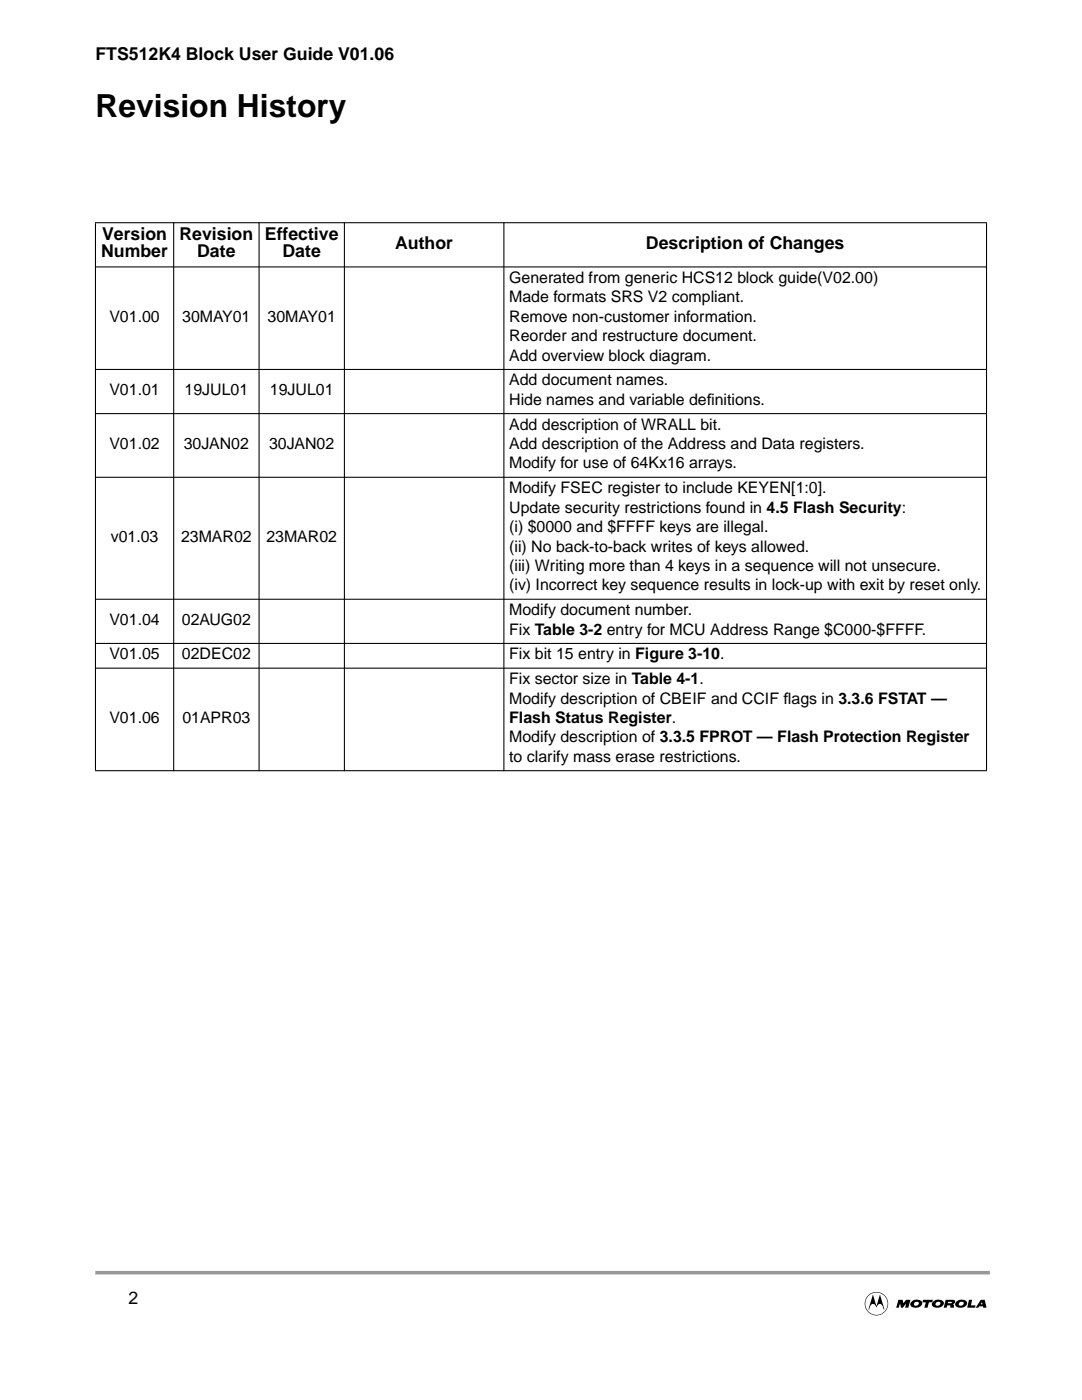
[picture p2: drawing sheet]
<svg xmlns="http://www.w3.org/2000/svg" width="216mm" height="279mm" viewBox="0 0 216 279" stroke-linecap="round" stroke-linejoin="round" font-family="sans-serif">
<defs><g id="words">
<text font-size="6.3" x="19" y="23.3">Revision History</text>
<g font-size="3.5">
<text x="19" y="11.9">FTS512K4 Block User Guide V01.06</text>
<text x="20.4" y="47.9">Version</text>
<text x="35.8" y="47.9">Revision</text>
<text x="52.9" y="47.9">Effective</text>
<text x="20.2" y="51.4">Number</text>
<text x="39.4" y="51.4">Date</text>
<text x="56.4" y="51.4">Date</text>
<text x="78.9" y="49.6">Author</text>
<text x="128.9" y="49.6">Description of Changes</text>
<text x="25.7" y="260.2">2</text>
</g>
<g font-size="3.2">
<text x="101.6" y="56.4">Generated from generic HCS12 block guide(V02.00)</text>
<text x="21.8" y="64.2">V01.00</text>
<text x="36.4" y="64.2">30MAY01</text>
<text x="53.4" y="64.2">30MAY01</text>
<text x="101.6" y="60.3">Made formats SRS V2 compliant.</text>
<text x="101.6" y="64.2">Remove non-customer information.</text>
<text x="101.6" y="68.1">Reorder and restructure document.</text>
<text x="101.6" y="72">Add overview block diagram.</text>
<text x="101.6" y="76.9">Add document names.</text>
<text x="21.8" y="78.8">V01.01</text>
<text x="36.8" y="78.8">19JUL01</text>
<text x="53.9" y="78.8">19JUL01</text>
<text x="101.6" y="80.8">Hide names and variable def</text>
<text x="141" y="80.8">initions.</text>
<text x="21.8" y="89.6">V01.02</text>
<text x="36.7" y="89.6">30JAN02</text>
<text x="53.7" y="89.6">30JAN02</text>
<text x="101.6" y="85.7">Add description of WRALL bit.</text>
<text x="101.6" y="89.6">Add description of the Address and Data registers.</text>
<text x="101.6" y="93.5">Modify for use of 64Kx16 arrays.</text>
<text x="101.6" y="98.4">Modify FSEC register to include KEYEN[1:0].</text>
<text x="101.6" y="106.2">(i) $0000 and $FFFF keys are illegal.</text>
<text x="101.6" y="102.3">Update security restrictions found in 4.5 Flash Security:</text>
<text x="22.1" y="108.1">v01.03</text>
<text x="36.1" y="108.1">23MAR02</text>
<text x="53.1" y="108.1">23MAR02</text>
<text x="101.6" y="110.1">(ii) No back-to-back writes of keys allowed.</text>
<text x="101.6" y="113.9">(iii) Writing more than 4 keys in a sequence will not unsecure.</text>
<text x="101.6" y="117.8">(iv) Incorrect key sequence results in lock-up with exit by reset only.</text>
<text x="21.8" y="124.7">V01.04</text>
<text x="36.3" y="124.7">02AUG02</text>
<text x="101.6" y="122.8">Modify document number.</text>
<text x="21.8" y="131.6">V01.05</text>
<text x="36.3" y="131.6">02DEC02</text>
<text x="101.6" y="126.6">Fix Table 3-2 entry for MCU Address Range $C000-$FFFF.</text>
<text x="101.6" y="131.6">Fix bit 15 entry in Figure 3-10.</text>
<text x="101.6" y="136.5">Fix sector size in Table 4-1.</text>
<text x="101.6" y="140.4">Modify description of CBEIF and CCIF f</text>
<text x="156.3" y="140.4">lags in 3.3.6 FSTAT —</text>
<text x="21.8" y="144.3">V01.06</text>
<text x="36.4" y="144.3">01APR03</text>
<text x="101.6" y="144.3">Flash Status Register.</text>
<text x="101.6" y="148.2">Modify description of 3.3.5 FPROT — Flash Protection Register</text>
<text x="101.6" y="152">to clarify mass erase restrictions.</text>
</g>
</g></defs>
<path d="M19.4 254h177.8" fill="none" stroke="#999" stroke-width=".72"/>
<path d="M172.3 257.8h24.9v4.8h-24.9z" fill-rule="evenodd" fill="#fff"/>
<path d="M184.2 259.4h1.9l-.1 .5h-.6l-.3 1.1h-.7l.3-1.1h-.6zM188.7 259.4h.7l.1 .4h-.3l-.1 .3h.7l.1-.1v-.2h-.4l-.1-.4h.8a.44 .44 0 0 1 .4 .5 .44 .44 0 0 1-.4 .4l.2 .2v.5h-.7l-.2-.5h-.5l-.1 .5h-.6zM174.2 258.3l.7 2.4 .7-2.4 .9 3h-.2l-.2-.7a.64 .64 0 0 0-.8-.3 .64 .64 0 0 0-.4 .7 .64 .64 0 0 0-.5-.7 .64 .64 0 0 0-.7 .3l-.3 .7h-.1zM173.4 258.4a2.34 2.34 0 0 1 3.7 1 2.34 2.34 0 0 1-2.2 3.1v-.1a2.23 2.23 0 0 0 2-3.2 2.23 2.23 0 0 0-3.7-.5 2.23 2.23 0 0 0 1.1 3.6l.6 .1v.1a2.34 2.34 0 0 1-2.2-1.5 2.34 2.34 0 0 1 .7-2.6zM179.3 259.4h.8l.2 .7 .5-.7h.9l-.5 1.6h-.6l.2-.8-.7 .8h-.3l-.2-.9-.3 .9h-.5zM182 259.7a1.26 1.26 0 0 1 2 .4l-.1 .4-.4 .3-.3-.4 .1-.2a.46 .46 0 0 0-.6-.4 .46 .46 0 0 0-.2 .8l.7-.2 .3 .4a1.42 1.42 0 0 1-1.9-.4l.2-.5zM186.3 259.7a1.26 1.26 0 0 1 2 .4l-.1 .4-.4 .3-.3-.4 .2-.2a.46 .46 0 0 0-.7-.4 .46 .46 0 0 0-.2 .8l.7-.2 .3 .4a1.42 1.42 0 0 1-1.8-.4l.1-.5zM190.9 259.7a1.26 1.26 0 0 1 2.1 .4l-.2 .4-.3 .3-.4-.4 .2-.2a.46 .46 0 0 0-.7-.4 .46 .46 0 0 0-.1 .8l.6-.2 .4 .4a1.42 1.42 0 0 1-1.9-.4l.1-.5zM193.3 259.4h.7l-.3 1.1h1l-.1 .5h-1.6zM195.7 259.4h.8l.3 1.6h-.6l-.1-.3h-.1l-.1-.8-.2 .4h.2l.1 .4h-.6l-.2 .3h-.5z" fill="#000"/>
<g fill="#000" stroke="#000" stroke-width=".21">
<path d="M19 44.4h177.9zM19 53.3h177.9zM19 73.7h177.9zM19 82.5h177.9zM19 95.2h177.9zM19 119.6h177.9zM19 128.4h177.9zM19 133.3h177.9zM19 44.5v109.2zM34.7 44.4v109.5zM51.7 44.4v109.5zM68.7 44.4v109.5z"/>
<path d="M100.5 44.4v109.5zM196.8 44.5v109.2zM19 153.8h177.9z"/>
</g>
<use href="#words"/>
</svg>
